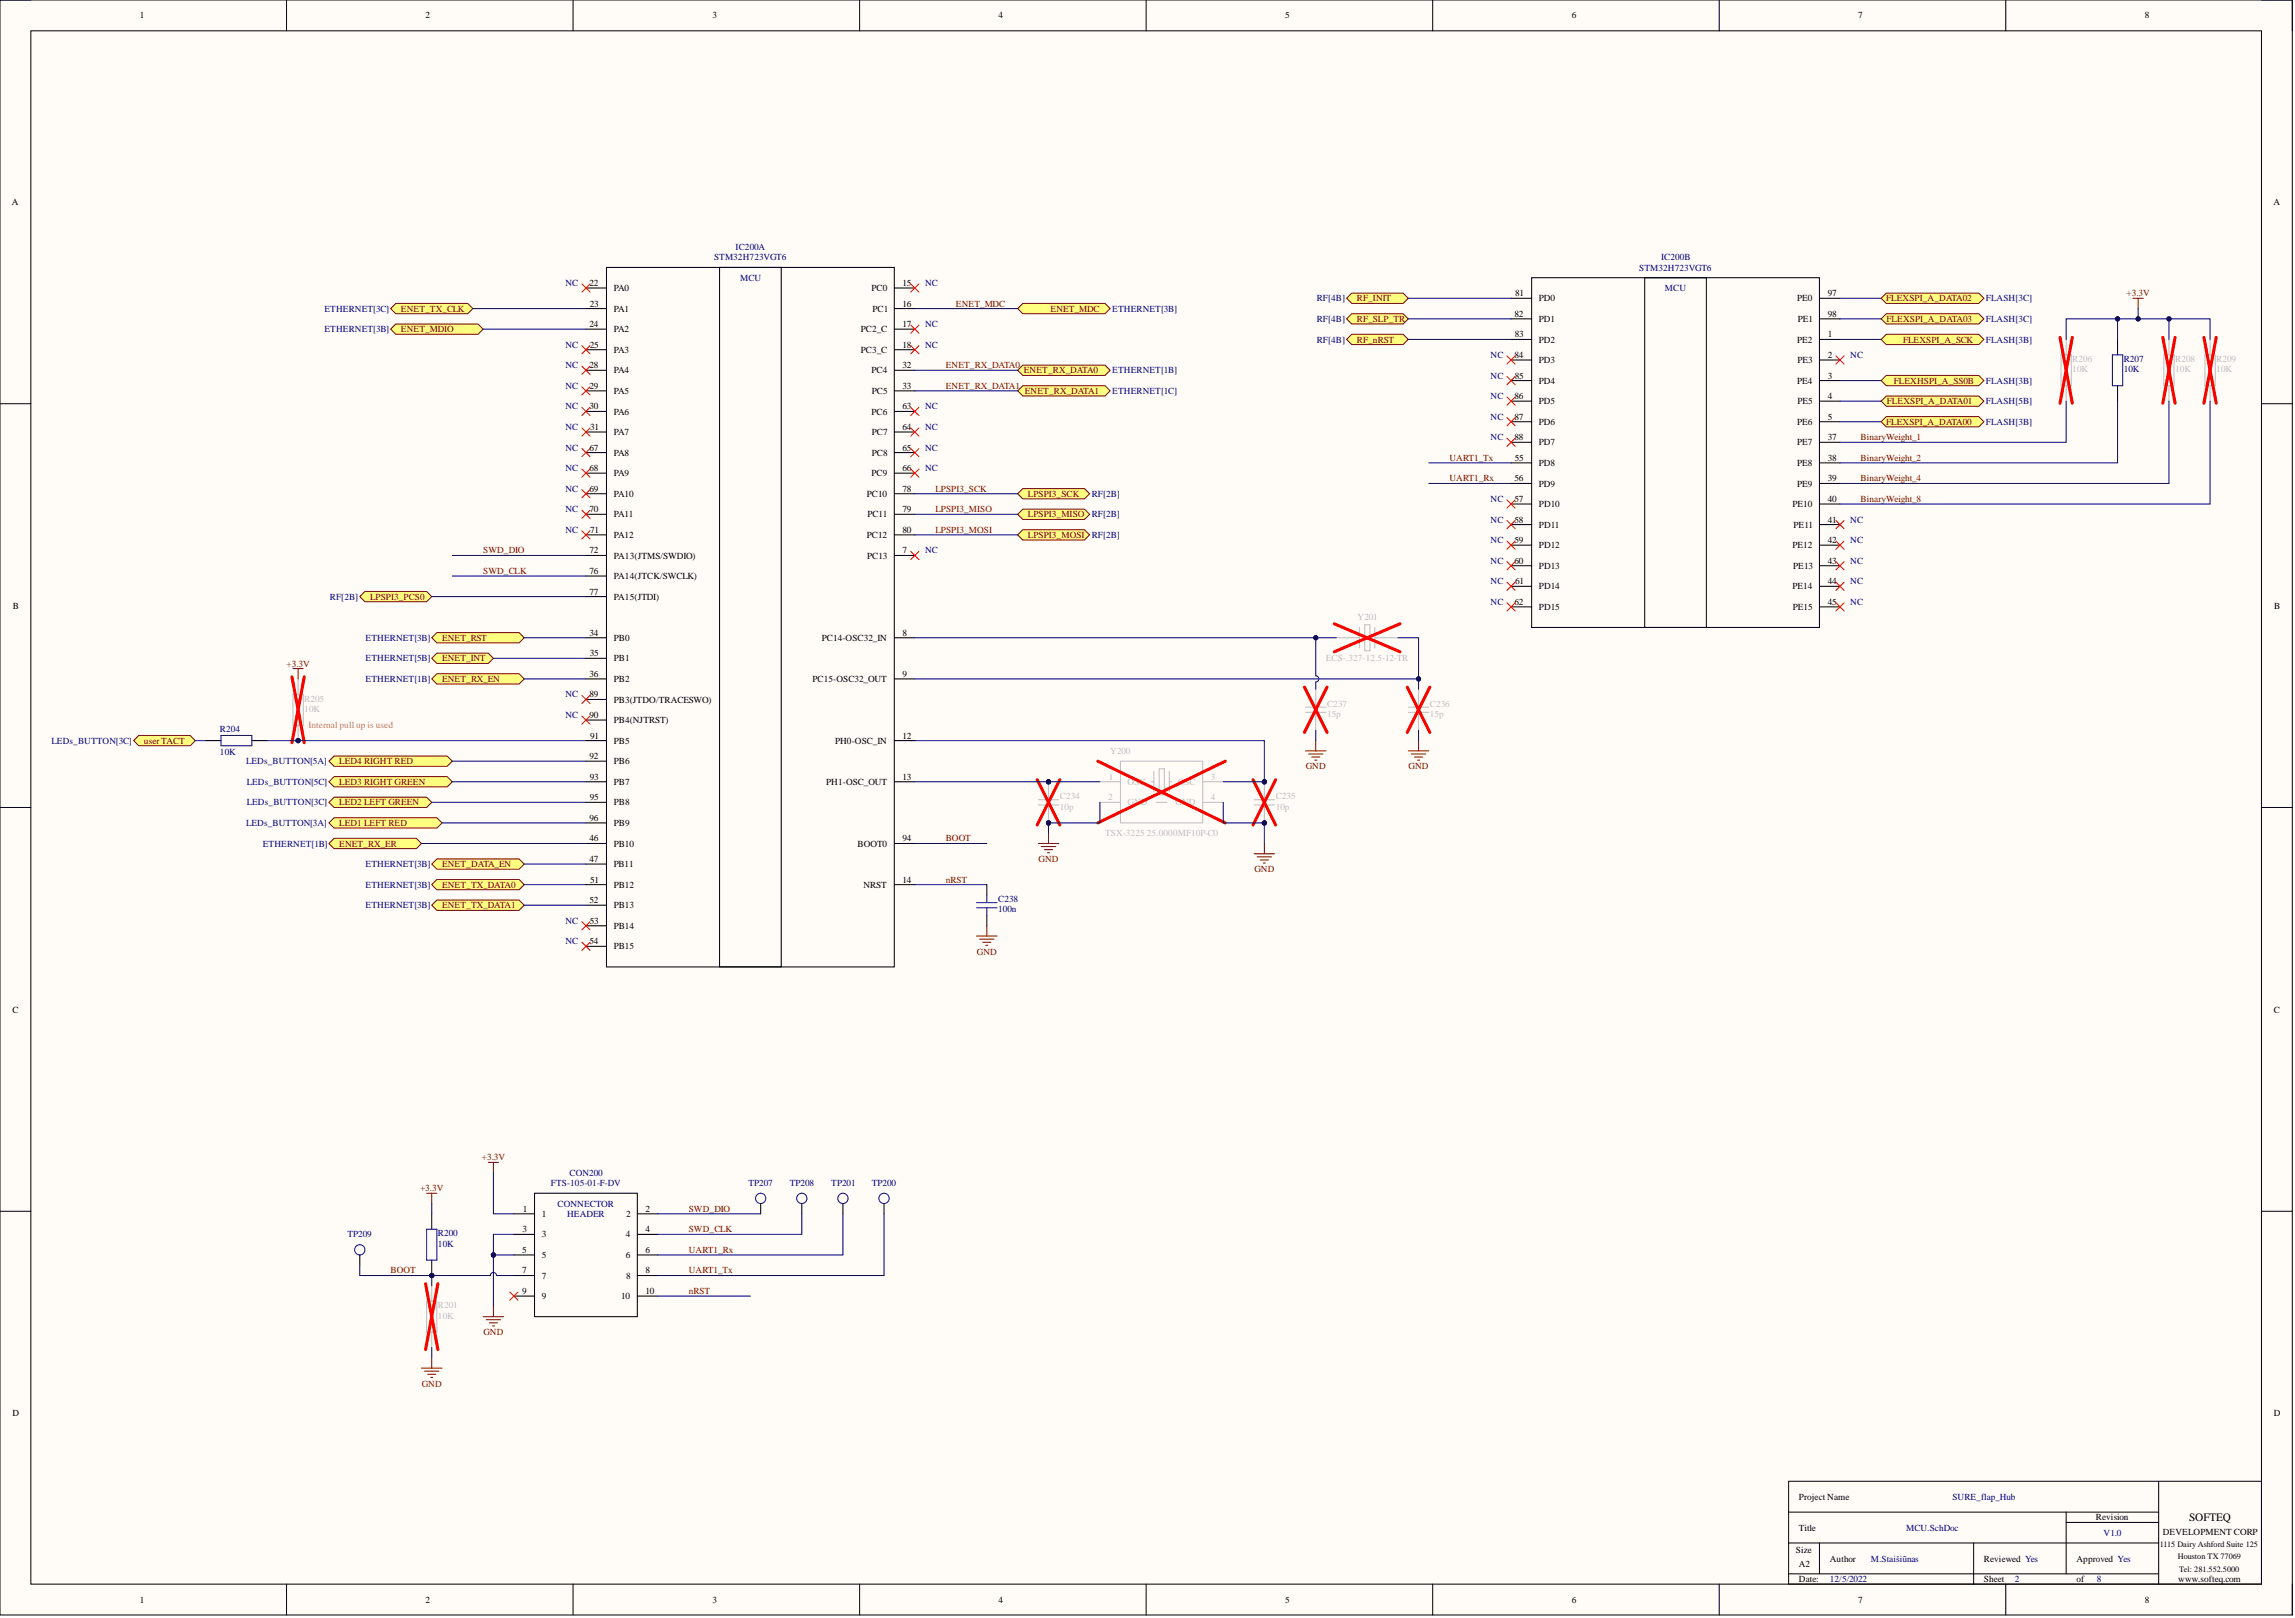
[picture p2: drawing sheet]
<svg xmlns="http://www.w3.org/2000/svg" width="566mm" height="399mm" viewBox="0 0 566 399" stroke-linecap="round" stroke-linejoin="round" font-family="sans-serif">
<defs><g id="words">
<text font-size="2.8" x="540.1" y="375.1">SOFTEQ</text>
<g font-size="2.3">
<text x="34.5" y="4.6">1</text>
<text x="105" y="4.6">2</text>
<text x="175.7" y="4.6">3</text>
<text x="246.3" y="4.6">4</text>
<text x="317.1" y="4.6">5</text>
<text x="387.8" y="4.6">6</text>
<text x="458.4" y="4.6">7</text>
<text x="529.2" y="4.6">8</text>
<text x="3" y="50.6">A</text>
<text x="560.9" y="50.6">A</text>
<text x="145.4" y="70.5">22</text>
<text x="151.4" y="71.8">PA0</text>
<text x="215" y="71.8">PC0</text>
<text x="222.7" y="70.5">15</text>
<text x="145.5" y="75.6">23</text>
<text x="151.4" y="76.9">PA1</text>
<text x="215.2" y="76.9">PC1</text>
<text x="222.7" y="75.6">16</text>
<text x="373.8" y="73">81</text>
<text x="379.6" y="74.3">PD0</text>
<text x="443.4" y="74.3">PE0</text>
<text x="450.9" y="73">97</text>
<text x="145.4" y="80.7">24</text>
<text x="151.4" y="81.9">PA2</text>
<text x="212.4" y="81.9">PC2_C</text>
<text x="222.7" y="80.7">17</text>
<text x="373.6" y="78.1">82</text>
<text x="373.7" y="83.2">83</text>
<text x="379.6" y="79.4">PD1</text>
<text x="443.6" y="79.4">PE1</text>
<text x="450.9" y="83.2">1</text>
<text x="450.9" y="78.1">98</text>
<text x="145.5" y="85.7">25</text>
<text x="151.4" y="87">PA3</text>
<text x="212.4" y="87">PC3_C</text>
<text x="222.7" y="85.7">18</text>
<text x="373.6" y="88.3">84</text>
<text x="379.6" y="84.5">PD2</text>
<text x="379.6" y="89.5">PD3</text>
<text x="443.4" y="84.5">PE2</text>
<text x="443.5" y="89.5">PE3</text>
<text x="450.9" y="88.3">2</text>
<text x="145.4" y="90.8">28</text>
<text x="145.4" y="95.9">29</text>
<text x="151.4" y="92.1">PA4</text>
<text x="215" y="92.1">PC4</text>
<text x="222.7" y="90.8">32</text>
<text x="222.7" y="95.9">33</text>
<text x="373.7" y="93.3">85</text>
<text x="379.6" y="94.6">PD4</text>
<text x="443.4" y="94.6">PE4</text>
<text x="450.9" y="93.3">3</text>
<text x="145.4" y="101">30</text>
<text x="151.4" y="97.1">PA5</text>
<text x="215.1" y="97.1">PC5</text>
<text x="222.7" y="101">63</text>
<text x="373.6" y="98.4">86</text>
<text x="379.6" y="99.7">PD5</text>
<text x="443.5" y="99.7">PE5</text>
<text x="450.9" y="98.4">4</text>
<text x="145.6" y="106">31</text>
<text x="151.4" y="102.2">PA6</text>
<text x="151.4" y="107.3">PA7</text>
<text x="215" y="102.2">PC6</text>
<text x="215.1" y="107.3">PC7</text>
<text x="222.7" y="106">64</text>
<text x="373.6" y="103.5">87</text>
<text x="379.6" y="104.8">PD6</text>
<text x="443.4" y="104.8">PE6</text>
<text x="450.9" y="103.5">5</text>
<text x="145.4" y="111.1">67</text>
<text x="151.4" y="112.4">PA8</text>
<text x="215.1" y="112.4">PC8</text>
<text x="222.7" y="111.1">65</text>
<text x="373.6" y="108.6">88</text>
<text x="373.7" y="113.6">55</text>
<text x="379.6" y="109.8">PD7</text>
<text x="443.4" y="109.8">PE7</text>
<text x="450.9" y="108.6">37</text>
<text x="450.9" y="113.6">38</text>
<text x="145.4" y="116.2">68</text>
<text x="151.4" y="117.4">PA9</text>
<text x="215" y="117.4">PC9</text>
<text x="222.7" y="116.2">66</text>
<text x="373.6" y="118.7">56</text>
<text x="379.6" y="114.9">PD8</text>
<text x="379.6" y="120">PD9</text>
<text x="443.4" y="114.9">PE8</text>
<text x="443.4" y="120">PE9</text>
<text x="450.9" y="118.7">39</text>
<text x="145.4" y="121.2">69</text>
<text x="151.4" y="122.5">PA10</text>
<text x="213.9" y="122.5">PC10</text>
<text x="222.7" y="121.2">78</text>
<text x="373.6" y="123.8">57</text>
<text x="379.6" y="125.1">PD10</text>
<text x="442.2" y="125.1">PE10</text>
<text x="450.9" y="123.8">40</text>
<text x="145.4" y="126.3">70</text>
<text x="145.6" y="131.4">71</text>
<text x="151.4" y="127.6">PA11</text>
<text x="214" y="127.6">PC11</text>
<text x="222.7" y="126.3">79</text>
<text x="222.7" y="131.4">80</text>
<text x="373.6" y="128.9">58</text>
<text x="379.6" y="130.1">PD11</text>
<text x="442.5" y="130.1">PE11</text>
<text x="450.9" y="128.9">41</text>
<text x="145.4" y="136.5">72</text>
<text x="151.4" y="132.7">PA12</text>
<text x="151.4" y="137.7">PA13(JTMS/SWDIO)</text>
<text x="213.9" y="132.7">PC12</text>
<text x="214" y="137.7">PC13</text>
<text x="222.7" y="136.5">7</text>
<text x="373.6" y="133.9">59</text>
<text x="379.6" y="135.2">PD12</text>
<text x="442.2" y="135.2">PE12</text>
<text x="450.9" y="133.9">42</text>
<text x="145.4" y="141.5">76</text>
<text x="151.4" y="142.8">PA14(JTCK/SWCLK)</text>
<text x="373.6" y="139">60</text>
<text x="379.6" y="140.3">PD13</text>
<text x="442.4" y="140.3">PE13</text>
<text x="450.9" y="139">43</text>
<text x="145.4" y="146.6">77</text>
<text x="151.4" y="147.9">PA15(JTDI)</text>
<text x="373.6" y="149.1">62</text>
<text x="373.8" y="144.1">61</text>
<text x="379.6" y="145.3">PD14</text>
<text x="442.2" y="145.3">PE14</text>
<text x="450.9" y="144.1">44</text>
<text x="450.9" y="149.1">45</text>
<text x="3.1" y="150.1">B</text>
<text x="379.6" y="150.4">PD15</text>
<text x="442.3" y="150.4">PE15</text>
<text x="561.1" y="150.1">B</text>
<text x="145.4" y="156.8">34</text>
<text x="145.5" y="161.8">35</text>
<text x="151.4" y="158">PB0</text>
<text x="202.7" y="158">PC14-OSC32_IN</text>
<text x="222.7" y="156.8">8</text>
<text x="145.4" y="166.9">36</text>
<text x="151.4" y="163.1">PB1</text>
<text x="222.7" y="166.9">9</text>
<text x="145.4" y="172">89</text>
<text x="151.4" y="168.2">PB2</text>
<text x="151.4" y="173.2">PB3(JTDO/TRACESWO)</text>
<text x="200.4" y="168.2">PC15-OSC32_OUT</text>
<text x="145.4" y="177.1">90</text>
<text x="151.4" y="178.3">PB4(NJTRST)</text>
<text x="145.6" y="182.1">91</text>
<text x="151.4" y="183.4">PB5</text>
<text x="206" y="183.4">PH0-OSC_IN</text>
<text x="222.7" y="182.1">12</text>
<text x="145.4" y="187.2">92</text>
<text x="151.4" y="188.5">PB6</text>
<text x="145.5" y="192.3">93</text>
<text x="145.5" y="197.3">95</text>
<text x="151.4" y="193.5">PB7</text>
<text x="203.8" y="193.5">PH1-OSC_OUT</text>
<text x="222.7" y="192.3">13</text>
<text x="145.4" y="202.4">96</text>
<text x="151.4" y="198.6">PB8</text>
<text x="151.4" y="203.7">PB9</text>
<text x="145.4" y="207.5">46</text>
<text x="151.4" y="208.8">PB10</text>
<text x="211.6" y="208.8">BOOT0</text>
<text x="222.7" y="207.5">94</text>
<text x="145.4" y="212.6">47</text>
<text x="151.4" y="213.8">PB11</text>
<text x="145.6" y="217.6">51</text>
<text x="151.4" y="218.9">PB12</text>
<text x="213" y="218.9">NRST</text>
<text x="222.7" y="217.6">14</text>
<text x="145.4" y="222.7">52</text>
<text x="145.5" y="227.8">53</text>
<text x="151.4" y="224">PB13</text>
<text x="145.4" y="232.9">54</text>
<text x="151.4" y="229.1">PB14</text>
<text x="151.4" y="234.1">PB15</text>
<text x="3" y="249.7">C</text>
<text x="561" y="249.7">C</text>
<text x="129" y="298.8">1</text>
<text x="159.3" y="298.8">2</text>
<text x="128.9" y="303.9">3</text>
<text x="133.7" y="300.1">1</text>
<text x="133.7" y="305.2">3</text>
<text x="154.4" y="305.2">4</text>
<text x="154.4" y="300.1">2</text>
<text x="159.3" y="303.9">4</text>
<text x="128.8" y="309">5</text>
<text x="133.7" y="310.2">5</text>
<text x="154.4" y="310.2">6</text>
<text x="159.3" y="309">6</text>
<text x="128.8" y="314">7</text>
<text x="133.7" y="315.3">7</text>
<text x="154.4" y="315.3">8</text>
<text x="159.3" y="314">8</text>
<text x="128.8" y="319.1">9</text>
<text x="133.7" y="320.4">9</text>
<text x="153.3" y="320.4">10</text>
<text x="159.3" y="319.1">10</text>
<text x="3" y="349.2">D</text>
<text x="561" y="349.2">D</text>
<text x="443.8" y="369.8">Project Name</text>
<text x="443.8" y="377.5">Title</text>
<text x="517.1" y="374.9">Revision</text>
<text x="443.1" y="383">Size</text>
<text x="533.6" y="378.5">DEVELOPMENT CORP</text>
<text x="443.8" y="386.3">A2</text>
<text x="451.4" y="385.1">Author</text>
<text x="489.5" y="385.1">Reviewed Yes</text>
<text x="512.3" y="385.1">Approved Yes</text>
<text x="34.5" y="395.2">1</text>
<text x="105" y="395.2">2</text>
<text x="175.7" y="395.2">3</text>
<text x="246.3" y="395.2">4</text>
<text x="317.1" y="395.2">5</text>
<text x="387.8" y="395.2">6</text>
<text x="443.8" y="390.1">Date:</text>
<text x="458.4" y="395.2">7</text>
<text x="489.5" y="390.1">Sheet</text>
<text x="512.3" y="390.1">of</text>
<text x="529.2" y="395.2">8</text>
<text x="537.4" y="390.1">www.softeq.com</text>
</g>
<g font-size="2.3" fill="#000080">
<text x="176.2" y="64.2">STM32H723VGT6</text>
<text x="181.5" y="61.6">IC200A</text>
<text x="409.8" y="64.2">IC200B</text>
<text x="139.5" y="70.5">NC</text>
<text x="182.6" y="69.2">MCU</text>
<text x="228.2" y="70.5">NC</text>
<text x="404.4" y="66.7">STM32H723VGT6</text>
<text x="410.8" y="71.8">MCU</text>
<text x="80.1" y="76.9">ETHERNET[3C]</text>
<text x="274.4" y="76.9">ETHERNET[3B]</text>
<text x="324.9" y="74.3">RF[4B]</text>
<text x="490" y="74.3">FLASH[3C]</text>
<text x="80.1" y="81.9">ETHERNET[3B]</text>
<text x="228.2" y="80.7">NC</text>
<text x="324.9" y="79.4">RF[4B]</text>
<text x="490" y="79.4">FLASH[3C]</text>
<text x="139.5" y="85.7">NC</text>
<text x="228.2" y="85.7">NC</text>
<text x="324.9" y="84.5">RF[4B]</text>
<text x="367.7" y="88.3">NC</text>
<text x="456.5" y="88.3">NC</text>
<text x="490" y="84.5">FLASH[3B]</text>
<text x="524" y="89.3">R207</text>
<text x="139.5" y="90.8">NC</text>
<text x="139.5" y="95.9">NC</text>
<text x="274.4" y="92.1">ETHERNET[1B]</text>
<text x="367.7" y="93.3">NC</text>
<text x="490" y="94.6">FLASH[3B]</text>
<text x="524" y="91.8">10K</text>
<text x="139.5" y="101">NC</text>
<text x="228.2" y="101">NC</text>
<text x="274.4" y="97.1">ETHERNET[1C]</text>
<text x="367.7" y="98.4">NC</text>
<text x="490" y="99.7">FLASH[5B]</text>
<text x="139.5" y="106">NC</text>
<text x="228.2" y="106">NC</text>
<text x="367.7" y="103.5">NC</text>
<text x="490" y="104.8">FLASH[3B]</text>
<text x="139.5" y="111.1">NC</text>
<text x="228.2" y="111.1">NC</text>
<text x="367.7" y="108.6">NC</text>
<text x="139.5" y="116.2">NC</text>
<text x="228.2" y="116.2">NC</text>
<text x="139.5" y="121.2">NC</text>
<text x="269.3" y="122.5">RF[2B]</text>
<text x="367.7" y="123.8">NC</text>
<text x="139.5" y="126.3">NC</text>
<text x="139.5" y="131.4">NC</text>
<text x="269.3" y="127.6">RF[2B]</text>
<text x="367.7" y="128.9">NC</text>
<text x="456.5" y="128.9">NC</text>
<text x="228.2" y="136.5">NC</text>
<text x="269.3" y="132.7">RF[2B]</text>
<text x="367.7" y="133.9">NC</text>
<text x="456.5" y="133.9">NC</text>
<text x="367.7" y="139">NC</text>
<text x="456.5" y="139">NC</text>
<text x="81.4" y="147.9">RF[2B]</text>
<text x="367.7" y="144.1">NC</text>
<text x="367.7" y="149.1">NC</text>
<text x="456.5" y="144.1">NC</text>
<text x="456.5" y="149.1">NC</text>
<text x="90.2" y="158">ETHERNET[3B]</text>
<text x="90.2" y="163.1">ETHERNET[5B]</text>
<text x="90.2" y="168.2">ETHERNET[1B]</text>
<text x="139.5" y="172">NC</text>
<text x="139.5" y="177.1">NC</text>
<text x="12.7" y="183.4">LEDs_BUTTON[3C]</text>
<text x="54.3" y="180.6">R204</text>
<text x="54.3" y="186.2">10K</text>
<text x="60.7" y="188.5">LEDs_BUTTON[5A]</text>
<text x="60.9" y="193.5">LEDs_BUTTON[5C]</text>
<text x="60.7" y="203.7">LEDs_BUTTON[3A]</text>
<text x="60.9" y="198.6">LEDs_BUTTON[3C]</text>
<text x="64.8" y="208.8">ETHERNET[1B]</text>
<text x="90.2" y="213.8">ETHERNET[3B]</text>
<text x="90.2" y="218.9">ETHERNET[3B]</text>
<text x="90.2" y="224">ETHERNET[3B]</text>
<text x="139.5" y="227.8">NC</text>
<text x="246.3" y="225">100n</text>
<text x="246.3" y="222.5">C238</text>
<text x="139.5" y="232.9">NC</text>
<text x="135.9" y="292.5">FTS-105-01-F-DV</text>
<text x="140.5" y="289.9">CON200</text>
<text x="184.6" y="292.5">TP207</text>
<text x="194.9" y="292.5">TP208</text>
<text x="205.1" y="292.5">TP201</text>
<text x="215.1" y="292.5">TP200</text>
<text x="137.5" y="297.5">CONNECTOR</text>
<text x="85.7" y="305.2">TP209</text>
<text x="108" y="304.9">R200</text>
<text x="139.9" y="300.1">HEADER</text>
<text x="108" y="307.4">10K</text>
<text x="481.7" y="369.8">SURE_flap_Hub</text>
<text x="470.3" y="377.5">MCU.SchDoc</text>
<text x="519" y="378.7">V1.0</text>
<text x="461.6" y="385.1">M.Staišiūnas</text>
<text x="451.4" y="390.1">12/5/2022</text>
<text x="497.1" y="390.1">2</text>
<text x="517.4" y="390.1">8</text>
</g>
<g font-size="2.3" fill="#800000">
<text x="98.9" y="76.9">ENET_TX_CLK</text>
<text x="235.9" y="75.6">ENET_MDC</text>
<text x="259.2" y="76.9">ENET_MDC</text>
<text x="334.8" y="74.3">RF_INIT</text>
<text x="465.4" y="74.3">FLEXSPI_A_DATA02</text>
<text x="524.6" y="73">+3.3V</text>
<text x="98.9" y="81.9">ENET_MDIO</text>
<text x="334.8" y="79.4">RF_SLP_TR</text>
<text x="465.5" y="79.4">FLEXSPI_A_DATA03</text>
<text x="334.8" y="84.5">RF_nRST</text>
<text x="469.5" y="84.5">FLEXSPI_A_SCK</text>
<text x="233.3" y="90.8">ENET_RX_DATA0</text>
<text x="233.3" y="95.9">ENET_RX_DATA1</text>
<text x="252.6" y="92.1">ENET_RX_DATA0</text>
<text x="467.2" y="94.6">FLEXHSPI_A_SS0B</text>
<text x="252.8" y="97.1">ENET_RX_DATA1</text>
<text x="465.5" y="99.7">FLEXSPI_A_DATA01</text>
<text x="465.4" y="104.8">FLEXSPI_A_DATA00</text>
<text x="357.6" y="113.6">UART1_Tx</text>
<text x="459" y="108.6">BinaryWeight_1</text>
<text x="459" y="113.6">BinaryWeight_2</text>
<text x="357.6" y="118.7">UART1_Rx</text>
<text x="459" y="118.7">BinaryWeight_4</text>
<text x="230.8" y="121.2">LPSPI3_SCK</text>
<text x="253.6" y="122.5">LPSPI3_SCK</text>
<text x="459" y="123.8">BinaryWeight_8</text>
<text x="230.8" y="126.3">LPSPI3_MISO</text>
<text x="230.8" y="131.4">LPSPI3_MOSI</text>
<text x="253.6" y="127.6">LPSPI3_MISO</text>
<text x="119.2" y="136.5">SWD_DIO</text>
<text x="253.6" y="132.7">LPSPI3_MOSI</text>
<text x="119.2" y="141.5">SWD_CLK</text>
<text x="91.3" y="147.9">LPSPI3_PCS0</text>
<text x="109.1" y="158">ENET_RST</text>
<text x="70.7" y="164.4">+3.3V</text>
<text x="109.1" y="163.1">ENET_INT</text>
<text x="109.1" y="168.2">ENET_RX_EN</text>
<text x="35.5" y="183.4">user TACT</text>
<text x="83.7" y="188.5">LED4 RIGHT RED</text>
<text x="322.2" y="189.7">GND</text>
<text x="347.5" y="189.7">GND</text>
<text x="83.7" y="193.5">LED3 RIGHT GREEN</text>
<text x="83.7" y="198.6">LED2 LEFT GREEN</text>
<text x="83.7" y="203.7">LED1 LEFT RED</text>
<text x="83.7" y="208.8">ENET_RX_ER</text>
<text x="233.3" y="207.5">BOOT</text>
<text x="109.1" y="213.8">ENET_DATA_EN</text>
<text x="256.2" y="212.6">GND</text>
<text x="309.5" y="215.1">GND</text>
<text x="109.1" y="218.9">ENET_TX_DATA0</text>
<text x="233.3" y="217.6">nRST</text>
<text x="109.1" y="224">ENET_TX_DATA1</text>
<text x="241" y="235.4">GND</text>
<text x="118.9" y="286.1">+3.3V</text>
<text x="103.6" y="293.7">+3.3V</text>
<text x="169.9" y="298.8">SWD_DIO</text>
<text x="169.9" y="303.9">SWD_CLK</text>
<text x="169.9" y="309">UART1_Rx</text>
<text x="96.4" y="314">BOOT</text>
<text x="169.9" y="314">UART1_Tx</text>
<text x="169.9" y="319.1">nRST</text>
<text x="119.3" y="329.3">GND</text>
<text x="104.1" y="341.9">GND</text>
</g>
<g font-size="2.3" fill="#bfbebc">
<text x="511.3" y="89.3">R206</text>
<text x="536.6" y="89.3">R208</text>
<text x="546.8" y="89.3">R209</text>
<text x="511.3" y="91.8">10K</text>
<text x="536.6" y="91.8">10K</text>
<text x="546.8" y="91.8">10K</text>
<text x="334.9" y="153">Y201</text>
<text x="327.1" y="163.1">ECS-.327-12.5-12-TR</text>
<text x="75.1" y="173">R205</text>
<text x="75.1" y="175.5">10K</text>
<text x="327.4" y="176.8">15p</text>
<text x="327.4" y="174.3">C237</text>
<text x="352.8" y="176.8">15p</text>
<text x="352.8" y="174.3">C236</text>
<text x="273.9" y="185.9">Y200</text>
<text x="261.5" y="197.1">C234</text>
<text x="273.4" y="197.3">2</text>
<text x="273.6" y="192.3">1</text>
<text x="278.2" y="193.5">OSC</text>
<text x="290.5" y="193.5">OSC</text>
<text x="298.7" y="192.3">3</text>
<text x="298.7" y="197.3">4</text>
<text x="314.7" y="197.1">C235</text>
<text x="261.5" y="199.6">10p</text>
<text x="278.2" y="198.6">GND</text>
<text x="290" y="198.6">GND</text>
<text x="314.7" y="199.6">10p</text>
<text x="272.6" y="206.2">TSX-3225</text>
<text x="282.9" y="206.2">25.0000MF10P-C0</text>
<text x="108" y="322.7">R201</text>
<text x="108" y="325.2">10K</text>
</g>
<text font-size="2.3" fill="#e06666" x="76.1" y="179.6">Internal pull up is used</text>
<g font-size="2">
<text x="532.8" y="381.6">1115 Dairy Ashford Suite 125</text>
<text x="537.3" y="384.6">Houston TX 77069</text>
<text x="537.6" y="387.7">Tel: 281.552.5000</text>
</g>
</g></defs>
<path d="M0 0h565.5v398.3h-565.5z" fill-rule="evenodd" fill="#fffcf8"/>
<path d="M0 0h565.5v398.3h-565.5z" fill="none" stroke="#000" stroke-width=".25"/>
<path d="M7.6 7.6h550.3v383h-550.3z" fill-rule="evenodd" fill="#fffcf8"/>
<g fill="none" stroke="#000" stroke-width=".25">
<path d="M0 0h7.6M70.7 0v7.6M141.4 0v7.6M212.1 0v7.6M282.8 0v7.6M353.5 0v7.6M424.2 0v7.6M494.9 0v7.6M557.9 0h7.6v7.6M7.6 7.6h550.3v383h-550.3zM144.6 71h5M144.6 76.1h5"/>
<path d="M149.6 65.9h71v172.5h-71zM177.5 65.9h15.2v172.5h-15.2zM220.6 71h5.1M220.6 76.1h5.1M372.8 73.6h5.1M372.8 78.6h5.1M377.9 68.5h71v86.2h-71zM405.8 68.5h15.2v86.2h-15.2zM448.9 73.6h5.1M448.9 78.6h5.1M0 99.6h7.6M144.6 81.2h5"/>
<path d="M144.6 86.2h5M144.6 91.3h5M144.6 96.4h5M220.6 81.2h5.1M220.6 86.2h5.1M220.6 91.3h5.1M220.6 96.4h5.1M372.8 83.7h5.1M372.8 88.8h5.1M372.8 93.9h5.1M372.8 98.9h5.1M448.9 83.7h5.1"/>
<path d="M448.9 88.8h5.1M448.9 93.9h5.1M448.9 98.9h5.1M557.9 99.6h7.6M144.6 101.5h5M144.6 106.5h5M144.6 111.6h5M144.6 116.7h5M220.6 101.5h5.1M220.6 106.5h5.1M220.6 111.6h5.1M220.6 116.7h5.1"/>
<path d="M372.8 104h5.1M372.8 109.1h5.1M372.8 114.1h5.1M372.8 119.2h5.1M448.9 104h5.1M448.9 109.1h5.1M448.9 114.1h5.1M448.9 119.2h5.1M144.6 137h5M144.6 121.8h5M144.6 126.8h5M144.6 131.9h5"/>
<path d="M220.6 137h5.1M220.6 121.8h5.1M220.6 126.8h5.1M220.6 131.9h5.1M372.8 124.3h5.1M372.8 129.4h5.1M372.8 134.4h5.1M372.8 139.5h5.1M448.9 124.3h5.1M448.9 129.4h5.1M448.9 134.4h5.1M448.9 139.5h5.1"/>
<path d="M144.6 157.3h5M144.6 147.1h5M144.6 142h5M220.6 157.3h5.1M372.8 144.6h5.1M372.8 149.7h5.1M448.9 144.6h5.1M448.9 149.7h5.1M144.6 167.4h5M144.6 162.3h5M144.6 172.5h5M144.6 177.6h5"/>
<path d="M220.6 167.4h5.1M0 199.1h7.6M144.6 182.6h5M144.6 192.8h5M144.6 187.7h5M144.6 197.9h5M220.6 182.6h5.1M220.6 192.8h5.1M557.9 199.1h7.6M144.6 218.1h5M144.6 208h5M144.6 213.1h5"/>
<path d="M144.6 202.9h5M220.6 218.1h5.1M220.6 208h5.1M144.6 223.2h5M144.6 228.3h5M144.6 233.4h5M0 298.7h7.6M557.9 298.7h7.6M441.3 365.3h116.6v25.3h-116.6zM441.3 372.9h91.3M509.8 372.9v15.2M509.8 375.4h22.8"/>
<path d="M532.6 365.3v25.3M70.7 390.6v7.7M141.4 390.6v7.7M212.1 390.6v7.7M282.8 390.6v7.7M353.5 390.6v7.7M424.2 390.6v7.7M441.3 380.5h91.3M441.3 388.1h91.3M448.9 380.5v7.6M486.9 380.5v10.1M494.9 390.6v7.7"/>
<path d="M565.5 390.6v7.7"/>
</g>
<g fill="none" stroke="#bfbebc" stroke-width=".25">
<path d="M329.7 157.3h5.7M335.4 154.7v5.1M336.7 154.1h1.3v6.4h-1.3zM339.2 157.3h5.7M339.2 154.7v5.1M322.1 175.7h5.1M322.1 174.4h5.1M324.6 170v4.3M324.6 175.8v4.3M347.4 175.7h5.1M347.4 174.4h5.1M350 170v4.3"/>
<path d="M350 175.8v4.3M271.4 192.8h5M271.4 197.9h5M276.4 187.7h20.3v15.2h-20.3zM284 192.8h.7M284.7 190.2v5.1M285.3 197.9h2.5M286 189.6h1.3v6.4h-1.3zM288.5 192.8h.6M288.5 190.2v5.1M296.7 192.8h5.1M296.7 197.9h5.1"/>
</g>
<path d="M329.2 153.8l16.2 6.9M345.4 153.8l-16.2 6.9M321.8 169.4l5.6 11.2M327.4 169.4l-5.6 11.2M347.2 169.4l5.6 11.2M352.8 169.4l-5.6 11.2M270.9 187.7l31.4 15.2M302.3 187.7l-31.4 15.2" fill="none" stroke="#f00" stroke-width=".76"/>
<g fill="none" stroke="#800000" stroke-width=".25">
<path d="M322.1 185.2h5.1M322.8 185.9h3.6M323.6 186.7h2M324.4 187.5h.5M324.6 182.6v2.6M347.4 185.2h5.1M348.2 185.9h3.6M349 186.7h2M349.7 187.5h.5M350 182.6v2.6M256.1 208h5.1M256.9 208.8h3.6"/>
<path d="M257.7 209.5h2M258.4 210.3h.5M258.7 205.5v2.5M309.4 210.5h5.1M310.2 211.3h3.5M310.9 212.1h2.1M311.7 212.8h.5M311.9 208v2.5"/>
</g>
<circle cx="258.7" cy="202.9" r=".51" fill="#000080"/>
<circle cx="258.7" cy="202.9" r=".51" fill="none" stroke="#000080" stroke-width=".25"/>
<circle cx="258.7" cy="192.8" r=".51" fill="#000080"/>
<circle cx="258.7" cy="192.8" r=".51" fill="none" stroke="#000080" stroke-width=".25"/>
<path d="M256.1 198.5h5.1M258.7 200.4v2.5" fill="none" stroke="#bfbebc" stroke-width=".25"/>
<circle cx="258.7" cy="202.9" r=".51" fill="#000080"/>
<circle cx="258.7" cy="202.9" r=".51" fill="none" stroke="#000080" stroke-width=".25"/>
<path d="M258.7 192.8v2.5" fill="none" stroke="#bfbebc" stroke-width=".25"/>
<circle cx="258.7" cy="192.8" r=".51" fill="#000080"/>
<circle cx="258.7" cy="192.8" r=".51" fill="none" stroke="#000080" stroke-width=".25"/>
<path d="M256.1 197.2h5.1M258.7 195.3v1.8M258.7 198.6v1.8" fill="none" stroke="#bfbebc" stroke-width=".25"/>
<path d="M255.9 192.3l5.6 11.1M261.5 192.3l-5.6 11.1" fill="none" stroke="#f00" stroke-width=".76"/>
<circle cx="311.9" cy="202.9" r=".51" fill="#000080"/>
<circle cx="311.9" cy="202.9" r=".51" fill="none" stroke="#000080" stroke-width=".25"/>
<circle cx="311.9" cy="192.8" r=".51" fill="#000080"/>
<circle cx="311.9" cy="192.8" r=".51" fill="none" stroke="#000080" stroke-width=".25"/>
<path d="M309.4 198.5h5.1M311.9 200.4v2.5" fill="none" stroke="#bfbebc" stroke-width=".25"/>
<circle cx="311.9" cy="202.9" r=".51" fill="#000080"/>
<circle cx="311.9" cy="202.9" r=".51" fill="none" stroke="#000080" stroke-width=".25"/>
<path d="M311.9 192.8v2.5" fill="none" stroke="#bfbebc" stroke-width=".25"/>
<circle cx="311.9" cy="192.8" r=".51" fill="#000080"/>
<circle cx="311.9" cy="192.8" r=".51" fill="none" stroke="#000080" stroke-width=".25"/>
<path d="M508.5 87.5h2.5v7.6h-2.5zM509.8 83.7v3.8M509.8 95.1v3.8M533.8 87.5h2.6v7.6h-2.6zM535.1 83.7v3.8M535.1 95.1v3.8M544 87.5h2.5v7.6h-2.5zM545.3 83.7v3.8M545.3 95.1v3.8M309.4 197.2h5.1M311.9 195.3v1.8M311.9 198.6v1.8" fill="none" stroke="#bfbebc" stroke-width=".25"/>
<path d="M508.2 83.2l3.1 16.2M511.3 83.2l-3.1 16.2M533.6 83.2l3 16.2M536.6 83.2l-3 16.2M543.7 83.2l3.1 16.2M546.8 83.2l-3.1 16.2M309.1 192.3l5.6 11.1M314.7 192.3l-5.6 11.1" fill="none" stroke="#f00" stroke-width=".76"/>
<g fill="none" stroke="#000" stroke-width=".25">
<path d="M522.4 83.7v3.8M522.4 95.1v3.8M126.8 299.3h5.1M131.9 294.2h25.3v30.5h-25.3zM157.2 299.3h5.1M126.8 304.4h5.1M126.8 309.5h5.1M126.8 314.5h5.1M126.8 319.6h5.1M157.2 304.4h5.1M157.2 309.5h5.1M157.2 314.5h5.1"/>
<path d="M157.2 319.6h5.1"/>
</g>
<path d="M526.2 73.6h2.6M527.5 73.6v2.5M120.5 286.6h2.5M121.7 286.6v2.6M119.2 324.7h5.1M120 325.4h3.5M120.7 326.2h2M121.5 327h.5M121.7 322.2v2.5" fill="none" stroke="#800000" stroke-width=".25"/>
<path d="M125.8 318.6l2 2M127.8 318.6l-2 2" fill="none" stroke="#f00" stroke-width=".25"/>
<path d="M521.2 87.5h2.5v7.6h-2.5z" fill="none" stroke="#11037f" stroke-width=".25"/>
<path d="M465.4 102.7h22.8l1.3 1.3-1.3 1.3h-22.8l-1.3-1.3z" fill-rule="evenodd" fill="#ffff80"/>
<path d="M465.4 102.7h22.8l1.3 1.3-1.3 1.3h-22.8l-1.3-1.3z" fill="none" stroke="#800000" stroke-width=".25"/>
<path d="M465.4 97.7h22.8l1.3 1.2-1.3 1.3h-22.8l-1.3-1.3z" fill-rule="evenodd" fill="#ffff80"/>
<path d="M465.4 97.7h22.8l1.3 1.2-1.3 1.3h-22.8l-1.3-1.3z" fill="none" stroke="#800000" stroke-width=".25"/>
<path d="M465.4 72.3h22.8l1.3 1.3-1.3 1.2h-22.8l-1.3-1.2z" fill-rule="evenodd" fill="#ffff80"/>
<path d="M465.4 72.3h22.8l1.3 1.3-1.3 1.2h-22.8l-1.3-1.2z" fill="none" stroke="#800000" stroke-width=".25"/>
<path d="M465.4 77.4h22.8l1.3 1.2-1.3 1.3h-22.8l-1.3-1.3z" fill-rule="evenodd" fill="#ffff80"/>
<path d="M465.4 77.4h22.8l1.3 1.2-1.3 1.3h-22.8l-1.3-1.3z" fill="none" stroke="#800000" stroke-width=".25"/>
<path d="M107.8 156h20.3l1.2 1.3-1.2 1.2h-20.3l-1.3-1.2z" fill-rule="evenodd" fill="#ffff80"/>
<path d="M107.8 156h20.3l1.2 1.3-1.2 1.2h-20.3l-1.3-1.2z" fill="none" stroke="#800000" stroke-width=".25"/>
<path d="M97.6 79.9h20.3l1.3 1.3-1.3 1.2h-20.3l-1.2-1.2z" fill-rule="evenodd" fill="#ffff80"/>
<path d="M97.6 79.9h20.3l1.3 1.3-1.3 1.2h-20.3l-1.2-1.2z" fill="none" stroke="#800000" stroke-width=".25"/>
<path d="M252.3 74.8h20.3l1.3 1.3-1.3 1.3h-20.3l-1.2-1.3z" fill-rule="evenodd" fill="#ffff80"/>
<path d="M252.3 74.8h20.3l1.3 1.3-1.3 1.3h-20.3l-1.2-1.3z" fill="none" stroke="#800000" stroke-width=".25"/>
<path d="M107.8 211.8h20.3l1.2 1.3-1.2 1.2h-20.3l-1.3-1.2z" fill-rule="evenodd" fill="#ffff80"/>
<path d="M107.8 211.8h20.3l1.2 1.3-1.2 1.2h-20.3l-1.3-1.2z" fill="none" stroke="#800000" stroke-width=".25"/>
<path d="M107.8 216.9h20.3l1.2 1.2-1.2 1.3h-20.3l-1.3-1.3z" fill-rule="evenodd" fill="#ffff80"/>
<path d="M107.8 216.9h20.3l1.2 1.2-1.2 1.3h-20.3l-1.3-1.3z" fill="none" stroke="#800000" stroke-width=".25"/>
<path d="M107.8 222h20.3l1.2 1.2-1.2 1.3h-20.3l-1.3-1.3z" fill-rule="evenodd" fill="#ffff80"/>
<path d="M107.8 222h20.3l1.2 1.2-1.2 1.3h-20.3l-1.3-1.3z" fill="none" stroke="#800000" stroke-width=".25"/>
<path d="M107.8 166.1h20.3l1.2 1.3-1.2 1.3h-20.3l-1.3-1.3z" fill-rule="evenodd" fill="#ffff80"/>
<path d="M107.8 166.1h20.3l1.2 1.3-1.2 1.3h-20.3l-1.3-1.3z" fill="none" stroke="#800000" stroke-width=".25"/>
<path d="M252.3 90h20.3l1.3 1.3-1.3 1.3h-20.3l-1.2-1.3z" fill-rule="evenodd" fill="#ffff80"/>
<path d="M252.3 90h20.3l1.3 1.3-1.3 1.3h-20.3l-1.2-1.3z" fill="none" stroke="#800000" stroke-width=".25"/>
<path d="M252.3 95.1h20.3l1.3 1.3-1.3 1.3h-20.3l-1.2-1.3z" fill-rule="evenodd" fill="#ffff80"/>
<path d="M252.3 95.1h20.3l1.3 1.3-1.3 1.3h-20.3l-1.2-1.3z" fill="none" stroke="#800000" stroke-width=".25"/>
<path d="M97.6 74.8h17.8l1.3 1.3-1.3 1.3h-17.8l-1.2-1.3z" fill-rule="evenodd" fill="#ffff80"/>
<path d="M97.6 74.8h17.8l1.3 1.3-1.3 1.3h-17.8l-1.2-1.3z" fill="none" stroke="#800000" stroke-width=".25"/>
<path d="M107.8 161.1h12.7l1.2 1.2-1.2 1.3h-12.7l-1.3-1.3z" fill-rule="evenodd" fill="#ffff80"/>
<path d="M107.8 161.1h12.7l1.2 1.2-1.2 1.3h-12.7l-1.3-1.3z" fill="none" stroke="#800000" stroke-width=".25"/>
<path d="M465.4 92.6h22.8l1.3 1.3-1.3 1.2h-22.8l-1.3-1.2z" fill-rule="evenodd" fill="#ffff80"/>
<path d="M465.4 92.6h22.8l1.3 1.3-1.3 1.2h-22.8l-1.3-1.2z" fill="none" stroke="#800000" stroke-width=".25"/>
<path d="M465.4 82.4h22.8l1.3 1.3-1.3 1.3h-22.8l-1.3-1.3z" fill-rule="evenodd" fill="#ffff80"/>
<path d="M465.4 82.4h22.8l1.3 1.3-1.3 1.3h-22.8l-1.3-1.3z" fill="none" stroke="#800000" stroke-width=".25"/>
<path d="M452.9 87.8l2.1 2M455 87.8l-2.1 2" fill="none" stroke="#f00" stroke-width=".25"/>
<path d="M252.3 120.5h15.3l1.2 1.3-1.2 1.2h-15.3l-1.2-1.2z" fill-rule="evenodd" fill="#ffff80"/>
<path d="M252.3 120.5h15.3l1.2 1.3-1.2 1.2h-15.3l-1.2-1.2z" fill="none" stroke="#800000" stroke-width=".25"/>
<path d="M252.3 125.6h15.3l1.2 1.2-1.2 1.3h-15.3l-1.2-1.3z" fill-rule="evenodd" fill="#ffff80"/>
<path d="M252.3 125.6h15.3l1.2 1.2-1.2 1.3h-15.3l-1.2-1.3z" fill="none" stroke="#800000" stroke-width=".25"/>
<path d="M252.3 130.6h15.3l1.2 1.3-1.2 1.3h-15.3l-1.2-1.3z" fill-rule="evenodd" fill="#ffff80"/>
<path d="M252.3 130.6h15.3l1.2 1.3-1.2 1.3h-15.3l-1.2-1.3z" fill="none" stroke="#800000" stroke-width=".25"/>
<path d="M90 145.9h15.2l1.3 1.2-1.3 1.3h-15.2l-1.2-1.3z" fill-rule="evenodd" fill="#ffff80"/>
<path d="M90 145.9h15.2l1.3 1.2-1.3 1.3h-15.2l-1.2-1.3z" fill="none" stroke="#800000" stroke-width=".25"/>
<path d="M333.5 72.3h12.7l1.2 1.3-1.2 1.2h-12.7l-1.3-1.2z" fill-rule="evenodd" fill="#ffff80"/>
<path d="M333.5 72.3h12.7l1.2 1.3-1.2 1.2h-12.7l-1.3-1.2z" fill="none" stroke="#800000" stroke-width=".25"/>
<path d="M333.5 77.4h12.7l1.2 1.2-1.2 1.3h-12.7l-1.3-1.3z" fill-rule="evenodd" fill="#ffff80"/>
<path d="M333.5 77.4h12.7l1.2 1.2-1.2 1.3h-12.7l-1.3-1.3z" fill="none" stroke="#800000" stroke-width=".25"/>
<path d="M333.5 82.4h12.7l1.2 1.3-1.2 1.3h-12.7l-1.3-1.3z" fill-rule="evenodd" fill="#ffff80"/>
<path d="M333.5 82.4h12.7l1.2 1.3-1.2 1.3h-12.7l-1.3-1.3z" fill="none" stroke="#800000" stroke-width=".25"/>
<g fill="none" stroke="#f00" stroke-width=".25">
<path d="M143.5 70l2.1 2M145.6 70l-2.1 2M224.7 70l2 2M226.7 70l-2 2M143.5 85.2l2.1 2.1M143.5 90.3l2.1 2M143.5 95.4l2.1 2M145.6 85.2l-2.1 2.1M145.6 90.3l-2.1 2M145.6 95.4l-2.1 2M224.7 80.2l2 2M224.7 85.2l2 2.1"/>
<path d="M226.7 80.2l-2 2M226.7 85.2l-2 2.1M371.8 87.8l2 2M371.8 92.8l2 2.1M371.8 97.9l2 2M373.8 87.8l-2 2M373.8 92.8l-2 2.1M373.8 97.9l-2 2M143.5 100.4l2.1 2.1M143.5 105.5l2.1 2M143.5 110.6l2.1 2M143.5 115.7l2.1 2"/>
<path d="M145.6 100.4l-2.1 2.1M145.6 105.5l-2.1 2M145.6 110.6l-2.1 2M145.6 115.7l-2.1 2M224.7 100.4l2 2.1M224.7 105.5l2 2M224.7 110.6l2 2M224.7 115.7l2 2M226.7 100.4l-2 2.1M226.7 105.5l-2 2M226.7 110.6l-2 2M226.7 115.7l-2 2"/>
<path d="M371.8 103l2 2M371.8 108.1l2 2M373.8 103l-2 2M373.8 108.1l-2 2M143.5 125.8l2.1 2M143.5 130.9l2.1 2M143.5 120.7l2.1 2.1M145.6 125.8l-2.1 2M145.6 130.9l-2.1 2M145.6 120.7l-2.1 2.1M224.7 136l2 2M226.7 136l-2 2"/>
<path d="M371.8 123.3l2 2M371.8 128.3l2 2.1M371.8 133.4l2 2.1M371.8 138.5l2 2M373.8 123.3l-2 2M373.8 128.3l-2 2.1M373.8 133.4l-2 2.1M373.8 138.5l-2 2M452.9 128.3l2.1 2.1M452.9 133.4l2.1 2.1M452.9 138.5l2.1 2M455 128.3l-2.1 2.1"/>
<path d="M455 133.4l-2.1 2.1M455 138.5l-2.1 2M371.8 143.6l2 2M371.8 148.6l2 2.1M373.8 143.6l-2 2M373.8 148.6l-2 2.1M452.9 143.6l2.1 2M452.9 148.6l2.1 2.1M455 143.6l-2.1 2M455 148.6l-2.1 2.1"/>
</g>
<circle cx="106.5" cy="314.5" r=".51" fill="#000080"/>
<circle cx="106.5" cy="314.5" r=".51" fill="none" stroke="#000080" stroke-width=".25"/>
<path d="M106.5 310.7v3.8" fill="none" stroke="#000" stroke-width=".25"/>
<circle cx="106.5" cy="314.5" r=".51" fill="#000080"/>
<circle cx="106.5" cy="314.5" r=".51" fill="none" stroke="#000080" stroke-width=".25"/>
<path d="M106.5 299.3v3.8" fill="none" stroke="#000" stroke-width=".25"/>
<path d="M105.2 303.1h2.6v7.6h-2.6z" fill="none" stroke="#11037f" stroke-width=".25"/>
<path d="M106.5 317.1v3.8M105.2 320.9h2.6v7.6h-2.6zM106.5 328.5v3.8" fill="none" stroke="#bfbebc" stroke-width=".25"/>
<path d="M105 316.6l3 16.2M108 316.6l-3 16.2" fill="none" stroke="#f00" stroke-width=".76"/>
<path d="M105.2 294.2h2.6M106.5 294.2v2.6M104 337.4h5.1M104.7 338.1h3.6M105.5 338.9h2M106.3 339.7h.5M106.5 334.8v2.6" fill="none" stroke="#800000" stroke-width=".25"/>
<path d="M143.5 176.5l2.1 2.1M145.6 176.5l-2.1 2.1" fill="none" stroke="#f00" stroke-width=".25"/>
<path d="M82.4 186.4h27.9l1.3 1.3-1.3 1.3h-27.9l-1.2-1.3z" fill-rule="evenodd" fill="#ffff80"/>
<path d="M82.4 186.4h27.9l1.3 1.3-1.3 1.3h-27.9l-1.2-1.3z" fill="none" stroke="#800000" stroke-width=".25"/>
<path d="M82.4 196.6h22.8l1.3 1.3-1.3 1.2h-22.8l-1.2-1.2z" fill-rule="evenodd" fill="#ffff80"/>
<path d="M82.4 196.6h22.8l1.3 1.3-1.3 1.2h-22.8l-1.2-1.2z" fill="none" stroke="#800000" stroke-width=".25"/>
<path d="M82.4 191.5h27.9l1.3 1.3-1.3 1.2h-27.9l-1.2-1.2z" fill-rule="evenodd" fill="#ffff80"/>
<path d="M82.4 191.5h27.9l1.3 1.3-1.3 1.2h-27.9l-1.2-1.2z" fill="none" stroke="#800000" stroke-width=".25"/>
<path d="M143.5 227.3l2.1 2M143.5 232.4l2.1 2M145.6 227.3l-2.1 2M145.6 232.4l-2.1 2" fill="none" stroke="#f00" stroke-width=".25"/>
<path d="M187.7 296.8v2.5M197.8 296.8v2.5M208 296.8v2.5M218.1 296.8v2.5M88.8 309.5v2.5" fill="none" stroke="#000" stroke-width=".25"/>
<g fill="none" stroke="#11037f" stroke-width=".25">
<circle cx="187.7" cy="295.5" r="1.27"/>
<circle cx="197.8" cy="295.5" r="1.27"/>
<circle cx="208" cy="295.5" r="1.27"/>
<circle cx="218.1" cy="295.5" r="1.27"/>
<circle cx="88.8" cy="308.2" r="1.27"/>
</g>
<path d="M34.2 181.4h12.7l1.3 1.2-1.3 1.3h-12.7l-1.2-1.3z" fill-rule="evenodd" fill="#ffff80"/>
<path d="M34.2 181.4h12.7l1.3 1.2-1.3 1.3h-12.7l-1.2-1.3z" fill="none" stroke="#800000" stroke-width=".25"/>
<path d="M82.4 206.7h20.3l1.3 1.3-1.3 1.3h-20.3l-1.2-1.3z" fill-rule="evenodd" fill="#ffff80"/>
<path d="M82.4 206.7h20.3l1.3 1.3-1.3 1.3h-20.3l-1.2-1.3z" fill="none" stroke="#800000" stroke-width=".25"/>
<path d="M143.5 171.5l2.1 2M145.6 171.5l-2.1 2" fill="none" stroke="#f00" stroke-width=".25"/>
<path d="M82.4 201.7h25.4l1.3 1.2-1.3 1.3h-25.4l-1.2-1.3z" fill-rule="evenodd" fill="#ffff80"/>
<path d="M82.4 201.7h25.4l1.3 1.2-1.3 1.3h-25.4l-1.2-1.3z" fill="none" stroke="#800000" stroke-width=".25"/>
<path d="M50.7 182.6h3.8M62.1 182.6h3.8" fill="none" stroke="#000" stroke-width=".25"/>
<path d="M54.5 181.4h7.6v2.5h-7.6z" fill="none" stroke="#11037f" stroke-width=".25"/>
<circle cx="73.5" cy="182.6" r=".51" fill="#000080"/>
<circle cx="73.5" cy="182.6" r=".51" fill="none" stroke="#000080" stroke-width=".25"/>
<path d="M73.5 167.4v3.8M73.5 178.8v3.8" fill="none" stroke="#bfbebc" stroke-width=".25"/>
<circle cx="73.5" cy="182.6" r=".51" fill="#000080"/>
<g fill="none" stroke="#000080" stroke-width=".25">
<path d="M301.8 197.9v5h10.1v5.1M324.6 180.1v2.5M350 180.1v2.5"/>
<circle cx="73.5" cy="182.6" r=".51"/>
</g>
<path d="M72.3 171.2h2.5v7.6h-2.5z" fill="none" stroke="#bfbebc" stroke-width=".25"/>
<path d="M72 166.9l3.1 16.2M75.1 166.9l-3.1 16.2" fill="none" stroke="#f00" stroke-width=".76"/>
<path d="M72.3 164.9h2.5M73.5 164.9v2.5" fill="none" stroke="#800000" stroke-width=".25"/>
<circle cx="311.9" cy="202.9" r=".51" fill="#000080"/>
<g fill="none" stroke="#000080" stroke-width=".25">
<path d="M271.4 197.9v5h-12.7v2.6"/>
<circle cx="311.9" cy="202.9" r=".51"/>
</g>
<circle cx="258.7" cy="202.9" r=".51" fill="#000080"/>
<g fill="none" stroke="#000080" stroke-width=".25">
<path d="M301.8 192.8h10.1"/>
<circle cx="258.7" cy="202.9" r=".51"/>
</g>
<circle cx="311.9" cy="192.8" r=".51" fill="#000080"/>
<g fill="none" stroke="#000080" stroke-width=".25">
<path d="M258.7 192.8h12.7"/>
<circle cx="311.9" cy="192.8" r=".51"/>
</g>
<circle cx="258.7" cy="192.8" r=".51" fill="#000080"/>
<g fill="none" stroke="#000080" stroke-width=".25">
<path d="M225.7 167.4h124.3"/>
<circle cx="258.7" cy="192.8" r=".51"/>
</g>
<circle cx="350" cy="167.4" r=".51" fill="#000080"/>
<g fill="none" stroke="#000080" stroke-width=".25">
<path d="M225.7 182.6h86.2v10.2"/>
<circle cx="350" cy="167.4" r=".51"/>
</g>
<circle cx="311.9" cy="192.8" r=".51" fill="#000080"/>
<g fill="none" stroke="#000080" stroke-width=".25">
<path d="M225.7 192.8h33"/>
<circle cx="311.9" cy="192.8" r=".51"/>
</g>
<circle cx="258.7" cy="192.8" r=".51" fill="#000080"/>
<g fill="none" stroke="#000080" stroke-width=".25">
<path d="M116.7 76.1h27.9M225.7 76.1h25.4M347.4 73.6h25.4M347.4 78.6h25.4M454 73.6h10.1M454 78.6h10.1M119.2 81.2h25.4M225.7 91.3h25.4M225.7 96.4h25.4M347.4 83.7h25.4M454 83.7h10.1M454 93.9h10.1"/>
<path d="M454 98.9h10.1M454 104h10.1M111.6 137h33M225.7 121.8h25.4M225.7 126.8h25.4M225.7 131.9h25.4M106.5 147.1h38.1M111.6 142h33M129.3 157.3h15.3M225.7 157.3h98.9v9.4a.76 .76 0 0 1 .8 .7 .76 .76 0 0 1-.8 .8v1.8M121.7 162.3h22.9M129.3 167.4h15.3"/>
<path d="M104 208h40.6M129.3 218.1h15.3M129.3 213.1h15.3M225.7 208h17.8M225.7 218.1h17.8M129.3 223.2h15.3M162.3 299.3h25.4M162.3 319.6h22.8"/>
<circle cx="258.7" cy="192.8" r=".51"/>
</g>
<circle cx="324.6" cy="157.3" r=".51" fill="#000080"/>
<g fill="none" stroke="#000080" stroke-width=".25">
<path d="M324.6 157.3h5.1"/>
<circle cx="324.6" cy="157.3" r=".51"/>
</g>
<circle cx="324.6" cy="157.3" r=".51" fill="#000080"/>
<g fill="none" stroke="#000080" stroke-width=".25">
<path d="M121.7 309.5v12.7"/>
<circle cx="324.6" cy="157.3" r=".51"/>
</g>
<circle cx="121.7" cy="309.5" r=".51" fill="#000080"/>
<g fill="none" stroke="#000080" stroke-width=".25">
<path d="M121.7 309.5h5.1"/>
<circle cx="121.7" cy="309.5" r=".51"/>
</g>
<circle cx="121.7" cy="309.5" r=".51" fill="#000080"/>
<g fill="none" stroke="#000080" stroke-width=".25">
<path d="M126.8 304.4h-5.1v5.1"/>
<circle cx="121.7" cy="309.5" r=".51"/>
</g>
<circle cx="121.7" cy="309.5" r=".51" fill="#000080"/>
<g fill="none" stroke="#000080" stroke-width=".25">
<path d="M522.4 78.6v5.1M121.7 289.2v10.1h5.1"/>
<circle cx="121.7" cy="309.5" r=".51"/>
</g>
<circle cx="522.4" cy="78.6" r=".51" fill="#000080"/>
<g fill="none" stroke="#000080" stroke-width=".25">
<path d="M527.5 78.6h7.6v5.1"/>
<circle cx="522.4" cy="78.6" r=".51"/>
</g>
<circle cx="527.5" cy="78.6" r=".51" fill="#000080"/>
<circle cx="527.5" cy="78.6" r=".51" fill="none" stroke="#000080" stroke-width=".25"/>
<circle cx="535.1" cy="78.6" r=".51" fill="#000080"/>
<g fill="none" stroke="#000080" stroke-width=".25">
<path d="M535.1 78.6h10.2v5.1"/>
<circle cx="535.1" cy="78.6" r=".51"/>
</g>
<circle cx="535.1" cy="78.6" r=".51" fill="#000080"/>
<g fill="none" stroke="#000080" stroke-width=".25">
<path d="M509.8 98.9v10.2h-55.8M522.4 98.9v15.2h-68.4M535.1 98.9v20.3h-81.1M545.3 98.9v25.4h-91.3M352.5 119.2h20.3M352.5 114.1h20.3M106.5 314.5v2.6M106.5 332.3v2.5"/>
<circle cx="535.1" cy="78.6" r=".51"/>
</g>
<circle cx="106.5" cy="314.5" r=".51" fill="#000080"/>
<g fill="none" stroke="#000080" stroke-width=".25">
<path d="M106.5 296.8v2.5M197.8 299.3v5.1h-35.5M208 299.3v10.2h-45.7M218.1 299.3v15.2h-55.8M88.8 312v2.5h32.2a.76 .76 0 0 1 .7-.7 .76 .76 0 0 1 .8 .7h4.3"/>
<circle cx="106.5" cy="314.5" r=".51"/>
</g>
<circle cx="106.5" cy="314.5" r=".51" fill="#000080"/>
<g fill="none" stroke="#000080" stroke-width=".25">
<path d="M48.2 182.6h2.5M65.9 182.6h78.7"/>
<circle cx="106.5" cy="314.5" r=".51"/>
</g>
<circle cx="73.5" cy="182.6" r=".51" fill="#000080"/>
<g fill="none" stroke="#000080" stroke-width=".25">
<path d="M344.9 157.3h5.1v12.7"/>
<circle cx="73.5" cy="182.6" r=".51"/>
</g>
<circle cx="350" cy="167.4" r=".51" fill="#000080"/>
<g fill="none" stroke="#000080" stroke-width=".25">
<path d="M527.5 76.1v2.5h-17.7v5.1"/>
<circle cx="350" cy="167.4" r=".51"/>
</g>
<circle cx="522.4" cy="78.6" r=".51" fill="#000080"/>
<circle cx="522.4" cy="78.6" r=".51" fill="none" stroke="#000080" stroke-width=".25"/>
<circle cx="527.5" cy="78.6" r=".51" fill="#000080"/>
<g fill="none" stroke="#000080" stroke-width=".25">
<path d="M106.5 197.9h38.1M111.6 192.8h33M111.6 187.7h33M109.1 202.9h35.5"/>
<circle cx="527.5" cy="78.6" r=".51"/>
</g>
<path d="M240.9 223.9h5.1M240.9 222.6h5.1M243.5 220.7v1.8M243.5 224v1.8" fill="none" stroke="#11037f" stroke-width=".25"/>
<path d="M243.5 218.1v2.6M243.5 225.8v2.5" fill="none" stroke="#000" stroke-width=".25"/>
<path d="M240.9 230.8h5.1M241.7 231.6h3.5M242.4 232.4h2.1M243.2 233.1h.5M243.5 228.3v2.5" fill="none" stroke="#800000" stroke-width=".25"/>
<use href="#words"/>
</svg>
